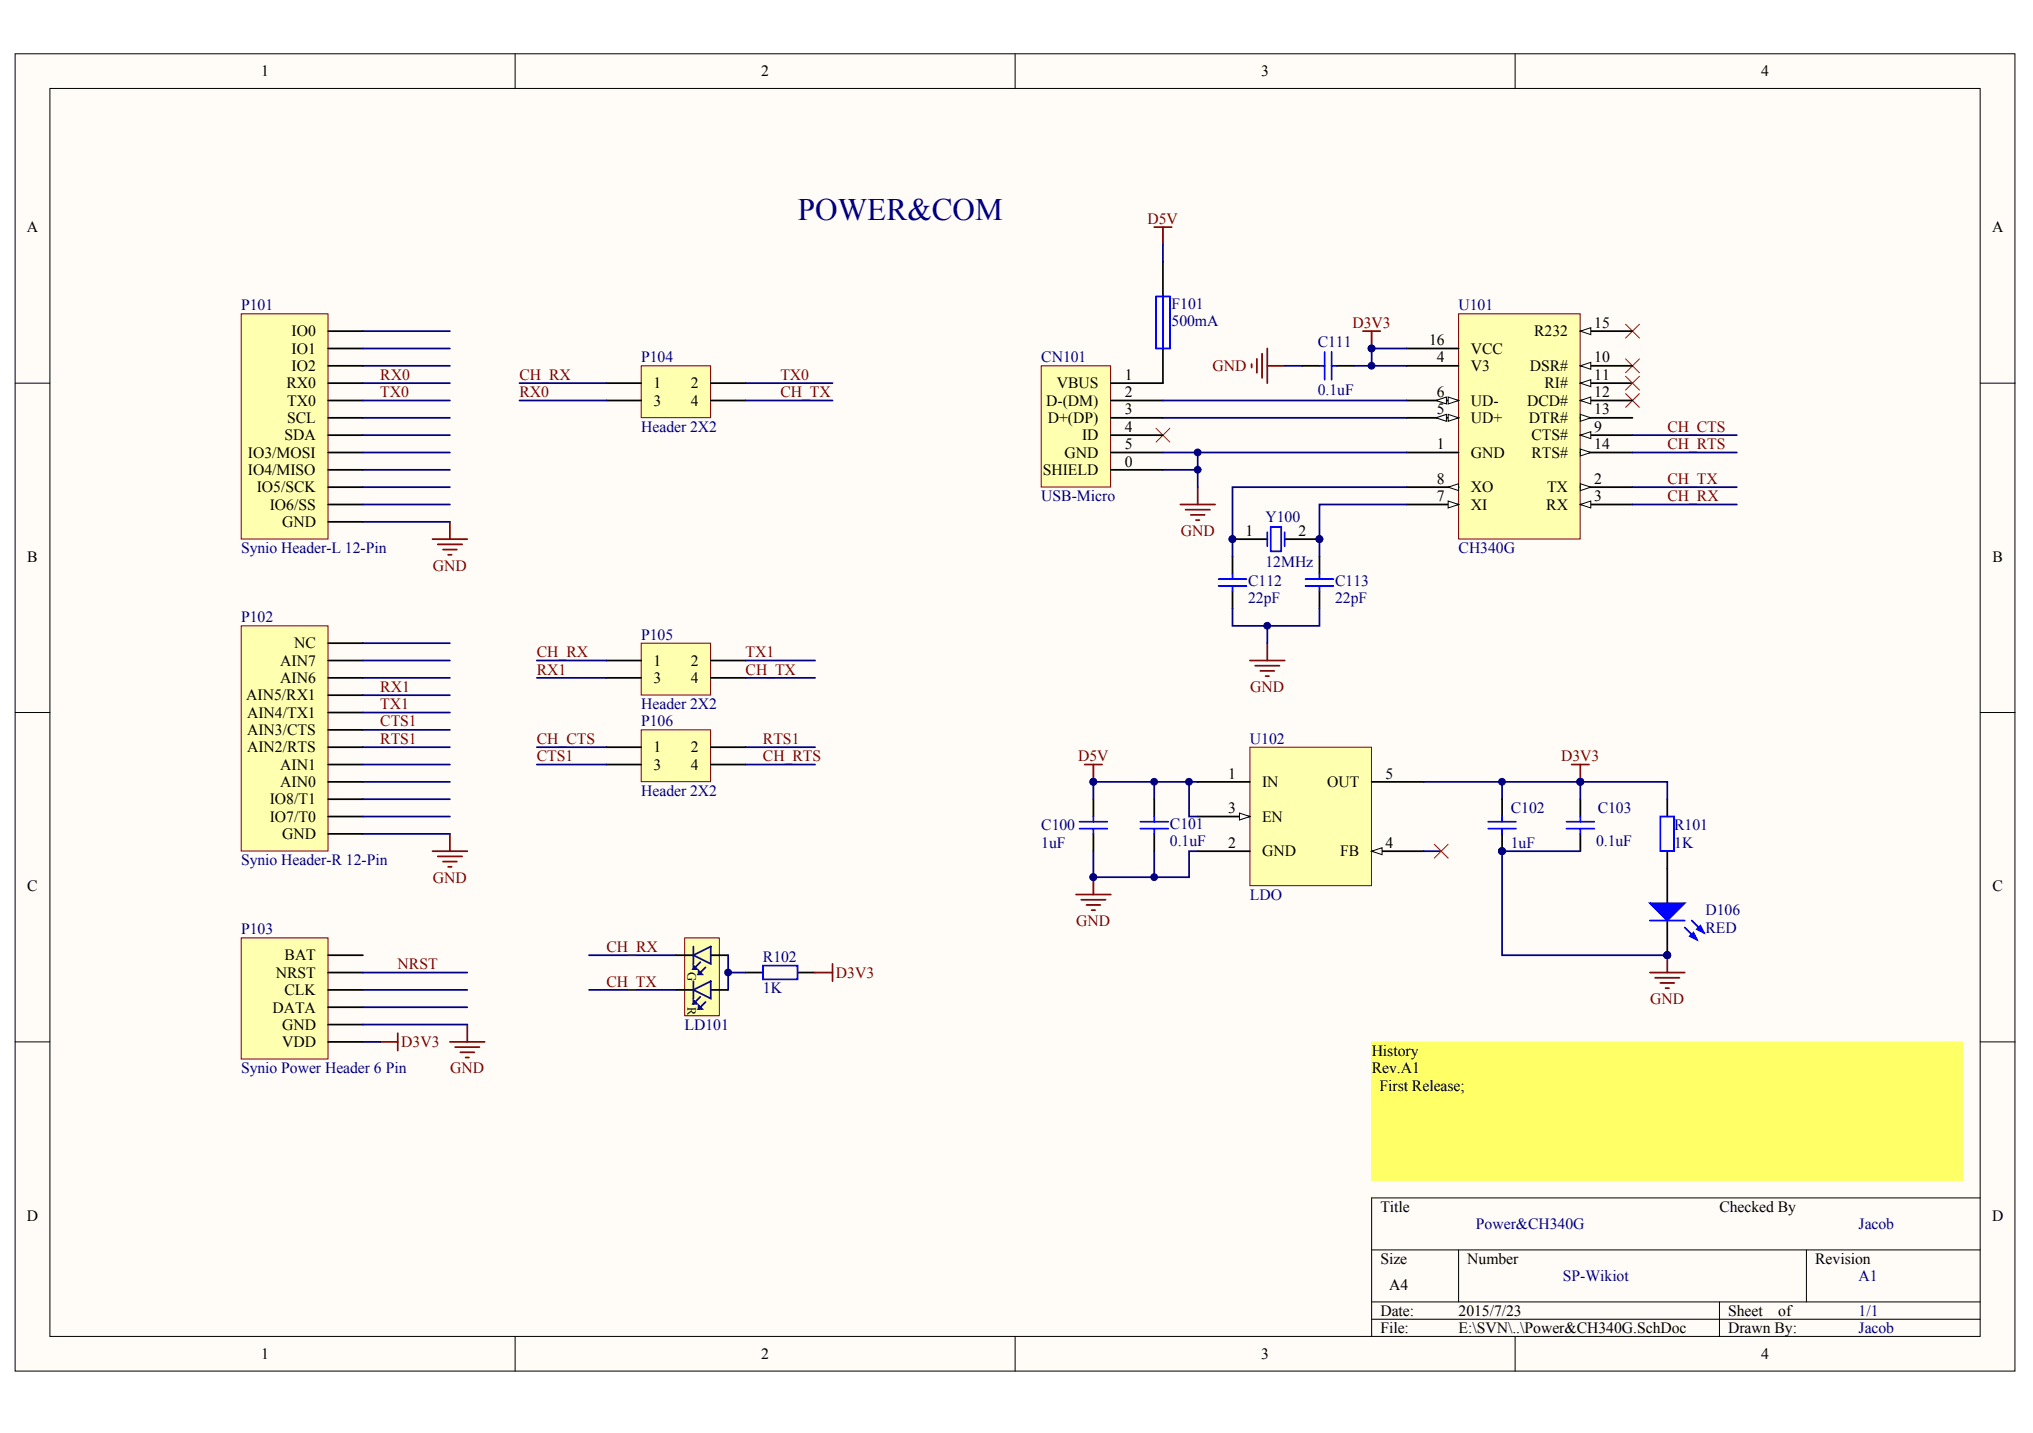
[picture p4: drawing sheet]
<svg xmlns="http://www.w3.org/2000/svg" width="287mm" height="202mm" viewBox="0 0 287 202" stroke-linecap="round" stroke-linejoin="round" font-family="sans-serif">
<defs><g id="words">
<text font-size="4.4" fill="#000080" x="112.5" y="31.1">POWER&amp;COM</text>
<g font-size="2.2">
<text x="36.9" y="10.8">1</text>
<text x="107.4" y="10.8">2</text>
<text x="177.9" y="10.8">3</text>
<text x="248.5" y="10.8">4</text>
<text x="3.8" y="32.8">A</text>
<text x="281" y="32.8">A</text>
<text x="41.1" y="47.5">IO0</text>
<text x="216.4" y="47.5">R232</text>
<text x="224.9" y="46.2">15</text>
<text x="41.1" y="52.3">IO2</text>
<text x="41.1" y="49.9">IO1</text>
<text x="158.7" y="53.6">1</text>
<text x="201.6" y="48.7">16</text>
<text x="202.7" y="51.1">4</text>
<text x="207.5" y="52.3">V3</text>
<text x="207.5" y="49.9">VCC</text>
<text x="215.8" y="52.3">DSR#</text>
<text x="224.9" y="51.1">10</text>
<text x="224.9" y="53.6">11</text>
<text x="40.4" y="54.8">RX0</text>
<text x="40.5" y="59.7">SCL</text>
<text x="40.5" y="57.2">TX0</text>
<text x="92.2" y="54.8">1</text>
<text x="92.2" y="57.2">3</text>
<text x="97.5" y="54.8">2</text>
<text x="97.5" y="57.2">4</text>
<text x="147.6" y="57.2">D-(DM)</text>
<text x="147.8" y="59.7">D+(DP)</text>
<text x="149.1" y="54.8">VBUS</text>
<text x="158.7" y="58.5">3</text>
<text x="158.7" y="56">2</text>
<text x="202.7" y="58.5">5</text>
<text x="202.7" y="56">6</text>
<text x="207.5" y="59.7">UD+</text>
<text x="207.5" y="57.2">UD-</text>
<text x="215.4" y="57.2">DCD#</text>
<text x="215.7" y="59.7">DTR#</text>
<text x="217.9" y="54.8">RI#</text>
<text x="224.9" y="56">12</text>
<text x="224.9" y="58.5">13</text>
<text x="35" y="64.6">IO3/MOSI</text>
<text x="40.1" y="62.1">SDA</text>
<text x="150.2" y="64.6">GND</text>
<text x="152.6" y="62.1">ID</text>
<text x="158.7" y="63.4">5</text>
<text x="158.7" y="60.9">4</text>
<text x="158.7" y="65.8">0</text>
<text x="202.7" y="63.4">1</text>
<text x="207.5" y="64.6">GND</text>
<text x="216.1" y="62.1">CTS#</text>
<text x="216.1" y="64.6">RTS#</text>
<text x="224.9" y="60.9">9</text>
<text x="224.9" y="63.4">14</text>
<text x="35" y="67">IO4/MISO</text>
<text x="36.2" y="69.5">IO5/SCK</text>
<text x="38.1" y="71.9">IO6/SS</text>
<text x="147.1" y="67">SHIELD</text>
<text x="202.7" y="68.2">8</text>
<text x="202.7" y="70.7">7</text>
<text x="207.5" y="69.5">XO</text>
<text x="207.5" y="71.9">XI</text>
<text x="218.2" y="71.9">RX</text>
<text x="218.3" y="69.5">TX</text>
<text x="224.9" y="68.2">2</text>
<text x="224.9" y="70.7">3</text>
<text x="39.8" y="74.4">GND</text>
<text x="175.7" y="75.6">1</text>
<text x="183.2" y="75.6">2</text>
<text x="3.8" y="79.3">B</text>
<text x="281.1" y="79.3">B</text>
<text x="39.5" y="93.9">AIN7</text>
<text x="41.5" y="91.5">NC</text>
<text x="92.2" y="93.9">1</text>
<text x="97.5" y="93.9">2</text>
<text x="34.7" y="98.8">AIN5/RX1</text>
<text x="34.9" y="101.3">AIN4/TX1</text>
<text x="39.5" y="96.4">AIN6</text>
<text x="92.2" y="96.4">3</text>
<text x="97.5" y="96.4">4</text>
<text x="34.9" y="106.1">AIN2/RTS</text>
<text x="34.9" y="103.7">AIN3/CTS</text>
<text x="92.2" y="106.1">1</text>
<text x="97.5" y="106.1">2</text>
<text x="38.1" y="113.5">IO8/T1</text>
<text x="39.5" y="111">AIN0</text>
<text x="39.5" y="108.6">AIN1</text>
<text x="92.2" y="108.6">3</text>
<text x="97.5" y="108.6">4</text>
<text x="173.3" y="109.8">1</text>
<text x="178" y="111">IN</text>
<text x="187.2" y="111">OUT</text>
<text x="195.5" y="109.8">5</text>
<text x="38.1" y="115.9">IO7/T0</text>
<text x="39.8" y="118.4">GND</text>
<text x="173.3" y="119.6">2</text>
<text x="173.3" y="114.7">3</text>
<text x="178" y="115.9">EN</text>
<text x="195.5" y="119.6">4</text>
<text x="3.8" y="125.7">C</text>
<text x="178" y="120.8">GND</text>
<text x="189.1" y="120.8">FB</text>
<text x="281.1" y="125.7">C</text>
<text x="38.9" y="137.9">NRST</text>
<text x="40.1" y="135.5">BAT</text>
<text x="38.4" y="142.8">DATA</text>
<text x="40.1" y="140.4">CLK</text>
<text x="39.8" y="147.7">VDD</text>
<text x="39.8" y="145.3">GND</text>
<text x="193.5" y="148.9">History</text>
<text x="193.5" y="151.4">Rev.A1</text>
<text x="194.6" y="153.8">First Release;</text>
<text x="3.8" y="172.2">D</text>
<text x="194.7" y="171">Title</text>
<text x="242.6" y="171">Checked By</text>
<text x="281" y="172.2">D</text>
<text x="194.7" y="178.3">Size</text>
<text x="207" y="178.3">Number</text>
<text x="256.1" y="178.3">Revision</text>
<text x="194.7" y="185.6">Date:</text>
<text x="196" y="182">A4</text>
<text x="205.8" y="185.6">2015/7/23</text>
<text x="243.8" y="185.6">Sheet</text>
<text x="250.9" y="185.6">of</text>
<text x="36.9" y="191.7">1</text>
<text x="107.4" y="191.7">2</text>
<text x="177.9" y="191.7">3</text>
<text x="194.7" y="188.1">File:</text>
<text x="205.8" y="188.1">E:\SVN\..\Power&amp;CH340G.SchDoc</text>
<text x="243.8" y="188.1">Drawn By:</text>
<text x="248.5" y="191.7">4</text>
</g>
<g font-size="2.2" fill="#800000">
<text x="161.9" y="31.6">D5V</text>
<text x="190.8" y="46.2">D3V3</text>
<text x="53.7" y="53.6">RX0</text>
<text x="73.3" y="53.6">CH_RX</text>
<text x="110.1" y="53.6">TX0</text>
<text x="171.1" y="52.3">GND</text>
<text x="53.7" y="56">TX0</text>
<text x="73.3" y="56">RX0</text>
<text x="110.1" y="56">CH_TX</text>
<text x="235.2" y="60.9">CH_CTS</text>
<text x="235.2" y="63.4">CH_RTS</text>
<text x="235.2" y="68.2">CH_TX</text>
<text x="235.2" y="70.7">CH_RX</text>
<text x="166.6" y="75.6">GND</text>
<text x="61.1" y="80.5">GND</text>
<text x="75.7" y="92.7">CH_RX</text>
<text x="75.7" y="95.1">RX1</text>
<text x="105.2" y="95.1">CH_TX</text>
<text x="105.2" y="92.7">TX1</text>
<text x="53.7" y="97.6">RX1</text>
<text x="53.7" y="100">TX1</text>
<text x="176.4" y="97.6">GND</text>
<text x="53.7" y="102.5">CTS1</text>
<text x="53.7" y="104.9">RTS1</text>
<text x="75.7" y="104.9">CH_CTS</text>
<text x="75.7" y="107.4">CTS1</text>
<text x="107.6" y="107.4">CH_RTS</text>
<text x="107.6" y="104.9">RTS1</text>
<text x="152.1" y="107.4">D5V</text>
<text x="220.2" y="107.4">D3V3</text>
<text x="61.1" y="124.5">GND</text>
<text x="151.8" y="130.6">GND</text>
<text x="56.1" y="136.7">NRST</text>
<text x="85.6" y="134.3">CH_RX</text>
<text x="117.9" y="137.9">D3V3</text>
<text x="85.6" y="139.2">CH_TX</text>
<text x="232.8" y="141.6">GND</text>
<text x="56.6" y="147.7">D3V3</text>
<text x="63.5" y="151.4">GND</text>
</g>
<g font-size="2.2" fill="#000080">
<text x="34" y="43.8">P101</text>
<text x="165.3" y="43.5">F101</text>
<text x="165.3" y="46">500mA</text>
<text x="205.8" y="43.8">U101</text>
<text x="90.5" y="51.1">P104</text>
<text x="146.9" y="51.1">CN101</text>
<text x="185.9" y="48.9">C111</text>
<text x="185.9" y="55.8">0.1uF</text>
<text x="90.5" y="60.9">Header 2X2</text>
<text x="146.9" y="70.7">USB-Micro</text>
<text x="178.5" y="73.6">Y100</text>
<text x="34" y="78">Synio Header-L 12-Pin</text>
<text x="176.1" y="82.7">C112</text>
<text x="178.5" y="80">12MHz</text>
<text x="188.4" y="82.7">C113</text>
<text x="205.8" y="78">CH340G</text>
<text x="34" y="87.8">P102</text>
<text x="176.1" y="85.1">22pF</text>
<text x="188.4" y="85.1">22pF</text>
<text x="90.5" y="90.3">P105</text>
<text x="90.5" y="100">Header 2X2</text>
<text x="90.5" y="102.5">P106</text>
<text x="176.3" y="104.9">U102</text>
<text x="90.5" y="112.3">Header 2X2</text>
<text x="146.9" y="119.6">1uF</text>
<text x="146.9" y="117.1">C100</text>
<text x="165" y="119.3">0.1uF</text>
<text x="165" y="116.9">C101</text>
<text x="213.1" y="119.6">1uF</text>
<text x="213.1" y="114.7">C102</text>
<text x="225.2" y="119.3">0.1uF</text>
<text x="225.4" y="114.7">C103</text>
<text x="236.2" y="119.6">1K</text>
<text x="236.2" y="117.1">R101</text>
<text x="34" y="122">Synio Header-R 12-Pin</text>
<text x="34" y="131.8">P103</text>
<text x="176.3" y="126.9">LDO</text>
<text x="240.6" y="129.1">D106</text>
<text x="240.6" y="131.6">RED</text>
<text x="107.6" y="135.7">R102</text>
<text x="107.6" y="140.1">1K</text>
<text x="96.6" y="145.3">LD101</text>
<text x="34" y="151.4">Synio Power Header 6 Pin</text>
<text x="208.2" y="173.4">Power&amp;CH340G</text>
<text x="262.2" y="173.4">Jacob</text>
<text x="220.5" y="180.7">SP-Wikiot</text>
<text x="262.2" y="180.7">A1</text>
<text x="262.2" y="185.6">1/1</text>
<text x="262.2" y="188.1">Jacob</text>
</g>
<g font-size="1.8">
<text x="97" y="137.1" transform="rotate(90 97 137.1)">G</text>
<text x="97" y="142.1" transform="rotate(90 97 142.1)">R</text>
</g>
</g></defs>
<g fill="#fffcf8" stroke="#000" stroke-width=".14">
<path d="M2.1 7.6h282.2v185.8h-282.2z"/>
<path d="M7 12.5h272.4v176h-272.4z"/>
</g>
<g fill="none" stroke="#000" stroke-width=".14">
<path d="M72.7 7.6v4.9M143.2 7.6v4.9M213.7 7.6v4.9M2.1 54h4.9M279.4 54h4.9M2.1 100.5h4.9M279.4 100.5h4.9M2.1 147h4.9M279.4 147h4.9M193.5 176.3h85.9M205.8 176.3v7.4M254.8 176.3v7.4"/>
<path d="M279.4 169h-85.9v19.5M72.7 188.5v4.9M143.2 188.5v4.9M193.5 183.7h85.9M193.5 186.1h85.9M213.7 188.5v4.9M242.6 183.7v4.8"/>
</g>
<path d="M183.7 51.6h2.4M188.6 51.6h2.5M173.9 76.1h4.9M173.9 78.5v2.4M181.2 76.1h4.9M186.1 78.5v2.4M173.9 83.4v2.4M186.1 83.4v2.4M235.2 112.7v2.5M235.2 120.1v7.3M235.2 129.9v4.8" fill="none" stroke="#000" stroke-width=".25"/>
<g fill="#000080" stroke="#000080" stroke-width=".14">
<circle cx="173.9" cy="76" r=".48"/>
<circle cx="186.1" cy="76" r=".48"/>
<circle cx="235.2" cy="134.7" r=".48"/>
</g>
<g fill="none" stroke="#00f" stroke-width=".25">
<path d="M186.1 51.6h.8M186.9 49.6v4M187.9 49.6v4M187.9 51.6h.7M178.8 75.1v1.9M179.3 74.3h1.4v3.5h-1.4zM181.2 75.1v1.9M171.9 81.7h3.9M171.9 82.7h3.9M173.9 80.9v.8M173.9 82.7v.7M184.2 81.7h3.9"/>
<path d="M184.2 82.7h3.9M186.1 80.9v.8M186.1 82.7v.7M234.2 115.2h2v4.8h-2zM232.8 129.9h4.9M237.7 130.8l1.7 1.7M238.7 129.9l1.7 1.7"/>
</g>
<g fill="none" stroke="#800000" stroke-width=".25">
<path d="M176.6 51.4v.4M177.3 50.6v2M178 49.9v3.4M178.8 49.2v4.8M178.8 51.6h2.4M166.5 71.2h4.9M167.3 71.9h3.4M168 72.6h2M168.7 73.4h.5M169 68.7v2.5M176.3 93.2h4.9M177.1 93.9h3.4"/>
<path d="M177.8 94.6h2M178.5 95.4h.5M178.8 90.7v2.5M232.8 137.2h4.9M233.5 137.9h3.4M234.2 138.7h2M235 139.4h.5M235.2 134.7v2.5"/>
</g>
<path d="M229.3 45.7l2 2M229.3 50.6l2 2M229.3 55.5l2 2M231.3 45.7l-2 2M231.3 50.6l-2 2M231.3 55.5l-2 2M163.1 60.4l1.9 2M165 60.4l-1.9 2" fill="none" stroke="#f00" stroke-width=".14"/>
<g fill="#00f" stroke="#00f" stroke-width=".25">
<path d="M232.8 127.4h4.9l-2.5 2.5z"/>
<path d="M238.4 132.1l.5-.5 .5 .9z"/>
<path d="M239.4 131.1l.5-.5 .5 1z"/>
</g>
<path d="M205.8 44.3h17.1v31.7h-17.1z" fill="#ffffb0" stroke="#800000" stroke-width=".14"/>
<path d="M198.4 63.8h7.4M222.9 68.7h7.4" fill="none" stroke="#000" stroke-width=".25"/>
<path d="M222.9 68.2l1.5 .5-1.5 .5z" fill="#fffcf8" stroke="#000" stroke-width=".14"/>
<path d="M222.9 71.2h7.4" fill="none" stroke="#000" stroke-width=".25"/>
<path d="M222.9 71.2l1.5-.5v1z" fill="#fffcf8" stroke="#000" stroke-width=".14"/>
<path d="M198.4 51.6h7.4M198.4 58.9h7.4" fill="none" stroke="#000" stroke-width=".25"/>
<g fill="#fffcf8" stroke="#000" stroke-width=".14">
<path d="M204.3 58.5l1.5 .4-1.5 .5z"/>
<path d="M202.6 58.9l1.5-.4v.9z"/>
</g>
<path d="M198.4 56.5h7.4" fill="none" stroke="#000" stroke-width=".25"/>
<g fill="#fffcf8" stroke="#000" stroke-width=".14">
<path d="M204.3 56l1.5 .5-1.5 .5z"/>
<path d="M202.6 56.5l1.5-.5v1z"/>
</g>
<path d="M198.4 68.7h7.4" fill="none" stroke="#000" stroke-width=".25"/>
<path d="M204.3 68.7l1.5-.5v1z" fill="#fffcf8" stroke="#000" stroke-width=".14"/>
<path d="M198.4 71.2h7.4" fill="none" stroke="#000" stroke-width=".25"/>
<path d="M204.3 70.7l1.5 .5-1.5 .5z" fill="#fffcf8" stroke="#000" stroke-width=".14"/>
<path d="M222.9 61.4h7.4" fill="none" stroke="#000" stroke-width=".25"/>
<path d="M222.9 61.4l1.5-.5v1z" fill="#fffcf8" stroke="#000" stroke-width=".14"/>
<path d="M222.9 51.6h7.4" fill="none" stroke="#000" stroke-width=".25"/>
<path d="M222.9 51.6l1.5-.5v1z" fill="#fffcf8" stroke="#000" stroke-width=".14"/>
<path d="M222.9 54h7.4" fill="none" stroke="#000" stroke-width=".25"/>
<path d="M222.9 54l1.5-.4v.9z" fill="#fffcf8" stroke="#000" stroke-width=".14"/>
<path d="M222.9 56.5h7.4" fill="none" stroke="#000" stroke-width=".25"/>
<path d="M222.9 56.5l1.5-.5v1z" fill="#fffcf8" stroke="#000" stroke-width=".14"/>
<path d="M222.9 58.9h7.4" fill="none" stroke="#000" stroke-width=".25"/>
<path d="M222.9 58.5l1.5 .4-1.5 .5z" fill="#fffcf8" stroke="#000" stroke-width=".14"/>
<path d="M222.9 63.8h7.4" fill="none" stroke="#000" stroke-width=".25"/>
<path d="M222.9 63.3l1.5 .5-1.5 .5z" fill="#fffcf8" stroke="#000" stroke-width=".14"/>
<path d="M222.9 46.7h7.4" fill="none" stroke="#000" stroke-width=".25"/>
<path d="M222.9 46.7l1.5-.5v1z" fill="#fffcf8" stroke="#000" stroke-width=".14"/>
<path d="M198.4 49.2h7.4" fill="none" stroke="#000" stroke-width=".25"/>
<path d="M229.3 53.1l2 1.9M231.3 53.1l-2 1.9" fill="none" stroke="#f00" stroke-width=".14"/>
<path d="M146.9 51.6h9.8v17.1h-9.8z" fill="#ffffb0" stroke="#800000" stroke-width=".14"/>
<path d="M164.1 36.9v4.9M156.7 58.9h7.4M156.7 56.5h7.4M164.1 49.2v4.8h-7.4M156.7 63.8h7.4M156.7 61.4h7.4M156.7 66.3h7.4" fill="none" stroke="#000" stroke-width=".25"/>
<g fill="none" stroke="#000080" stroke-width=".25">
<path d="M164.1 34.5v2.4M164.1 58.9h34.3M164.1 56.5h34.3M181.2 51.6h2.5M191.1 51.6h7.3M164.1 63.8h34.3M164.1 66.3h4.9M169 63.8v4.9M198.4 71.2h-12.3v7.3M198.4 68.7h-24.5v9.8M230.3 71.2h14.7M230.3 68.7h14.7"/>
<path d="M230.3 63.8h14.7M230.3 61.4h14.7M173.9 85.8v2.5h12.2v-2.5M178.8 88.3v2.4"/>
</g>
<g fill="#000080" stroke="#000080" stroke-width=".14">
<circle cx="178.8" cy="88.3" r=".48"/>
<circle cx="169" cy="63.8" r=".48"/>
<circle cx="169" cy="66.3" r=".48"/>
<circle cx="222.9" cy="110.3" r=".48"/>
</g>
<path d="M163.1 41.8h1.9v7.4h-1.9zM164.1 41.8v7.4" fill="none" stroke="#00f" stroke-width=".25"/>
<path d="M162.8 32h2.5M164.1 32v2.5M221.7 107.8h2.5M222.9 107.8v2.5" fill="none" stroke="#800000" stroke-width=".25"/>
<path d="M176.3 105.4h17.2v19.5h-17.2z" fill="#ffffb0" stroke="#800000" stroke-width=".14"/>
<path d="M169 110.3h7.3M169 115.2h7.3M169 120.1h7.3" fill="none" stroke="#000" stroke-width=".25"/>
<path d="M174.9 114.7l1.4 .5-1.4 .5z" fill="#fffcf8" stroke="#000" stroke-width=".14"/>
<path d="M193.5 120.1h7.4" fill="none" stroke="#000" stroke-width=".25"/>
<path d="M193.5 120.1l1.5-.5v1z" fill="#fffcf8" stroke="#000" stroke-width=".14"/>
<path d="M154.3 112.7v2.5M154.3 117.6v2.5M162.8 112.7v2.5M162.8 117.6v2.5M193.5 110.3h7.4M211.9 112.7v2.5M211.9 117.6v2.5M222.9 112.7v2.5M222.9 117.6v2.5" fill="none" stroke="#000" stroke-width=".25"/>
<path d="M153 107.8h2.5M154.3 107.8v2.5M151.8 126.2h4.9M152.5 126.9h3.5M153.3 127.7h1.9M154 128.4h.5M154.3 123.7v2.5" fill="none" stroke="#800000" stroke-width=".25"/>
<g fill="#000080" stroke="#000080" stroke-width=".14">
<circle cx="154.2" cy="123.7" r=".48"/>
<circle cx="154.2" cy="110.3" r=".48"/>
<circle cx="162.8" cy="110.3" r=".48"/>
<circle cx="167.7" cy="110.3" r=".48"/>
<circle cx="162.8" cy="123.7" r=".48"/>
<circle cx="211.9" cy="110.3" r=".48"/>
<circle cx="211.9" cy="120.1" r=".48"/>
<circle cx="222.9" cy="110.3" r=".48"/>
</g>
<path d="M162.8 110.3v2.4M167.7 110.3v4.9h1.3M211.9 110.3v2.4M222.9 110.3h12.3v2.4M162.8 120.1v3.6M200.9 120.1h2.4" fill="none" stroke="#000080" stroke-width=".25"/>
<g fill="none" stroke="#00f" stroke-width=".25">
<path d="M152.3 115.9h3.9M152.3 116.9h3.9M154.3 115.2v.7M154.3 116.9v.7M160.9 115.9h3.9M160.9 116.9h3.9M162.8 115.2v.7M162.8 116.9v.7M209.9 115.9h4M209.9 116.9h4M211.9 115.2v.7M211.9 116.9v.7"/>
<path d="M221 115.9h3.9M221 116.9h3.9M222.9 115.2v.7M222.9 116.9v.7"/>
</g>
<path d="M34 44.3h12.3v31.7h-12.3z" fill="#ffffb0" stroke="#800000" stroke-width=".14"/>
<path d="M46.3 58.9h4.9M46.3 56.5h4.9M46.3 54h4.9M46.3 51.6h4.9M46.3 49.2h4.9M46.3 46.7h4.9M46.3 73.6h4.9M46.3 71.2h4.9M46.3 68.7h4.9M46.3 66.3h4.9M46.3 63.8h4.9M46.3 61.4h4.9" fill="none" stroke="#000" stroke-width=".25"/>
<path d="M34 132.3h12.3v17.1h-12.3z" fill="#ffffb0" stroke="#800000" stroke-width=".14"/>
<path d="M46.3 139.6h4.9M46.3 137.2h4.9M46.3 134.7h4.9M46.3 147h4.9M46.3 144.5h4.9M46.3 142.1h4.9" fill="none" stroke="#000" stroke-width=".25"/>
<path d="M61 76.1h4.9M61.8 76.8h3.4M62.5 77.5h2M63.2 78.3h.5M63.5 73.6v2.5M53.7 147h2.4M56.1 145.7v2.5M63.5 147h4.9M64.2 147.7h3.4M64.9 148.4h2M65.7 149.2h.5M65.9 144.5v2.5" fill="none" stroke="#800000" stroke-width=".25"/>
<path d="M34 88.3h12.3v31.7h-12.3z" fill="#ffffb0" stroke="#800000" stroke-width=".14"/>
<path d="M46.3 98.1h4.9M46.3 95.6h4.9M46.3 93.2h4.9M46.3 90.7h4.9M46.3 117.6h4.9M46.3 115.2h4.9M46.3 112.7h4.9M46.3 110.3h4.9M46.3 107.8h4.9M46.3 105.4h4.9M46.3 103h4.9M46.3 100.5h4.9" fill="none" stroke="#000" stroke-width=".25"/>
<path d="M63.5 117.6v2.5M61 120.1h4.9M61.8 120.8h3.4M62.5 121.5h2M63.2 122.3h.5" fill="none" stroke="#800000" stroke-width=".25"/>
<g fill="none" stroke="#000080" stroke-width=".25">
<path d="M51.2 58.9h12.3M51.2 56.5h12.3M51.2 54h12.3M51.2 51.6h12.3M51.2 49.2h12.3M51.2 46.7h12.3M51.2 73.6h12.3M51.2 71.2h12.3M51.2 68.7h12.3M51.2 66.3h12.3M51.2 63.8h12.3M51.2 61.4h12.3"/>
<path d="M51.2 98.1h12.3M51.2 95.6h12.3M51.2 93.2h12.3M51.2 90.7h12.3M51.2 117.6h12.3M51.2 115.2h12.3M51.2 112.7h12.3M51.2 110.3h12.3M51.2 107.8h12.3M51.2 105.4h12.3M51.2 103h12.3M51.2 100.5h12.3"/>
<path d="M51.2 139.6h14.7M51.2 137.2h14.7M51.2 144.5h14.7M51.2 147h2.5M51.2 142.1h14.7"/>
</g>
<path d="M90.5 51.6h9.7v7.3h-9.7z" fill="#ffffb0" stroke="#800000" stroke-width=".14"/>
<path d="M85.6 54h4.9M85.6 56.5h4.9M100.3 54h4.9M100.3 56.5h4.9" fill="none" stroke="#000" stroke-width=".25"/>
<path d="M73.3 54h12.3M73.3 56.5h12.3M105.2 54h12.2M105.2 56.5h12.2" fill="none" stroke="#000080" stroke-width=".25"/>
<path d="M90.5 90.7h9.7v7.3h-9.7z" fill="#ffffb0" stroke="#800000" stroke-width=".14"/>
<path d="M85.6 93.2h4.9M85.6 95.6h4.9M100.3 93.2h4.9M100.3 95.6h4.9" fill="none" stroke="#000" stroke-width=".25"/>
<path d="M90.5 103h9.7v7.3h-9.7z" fill="#ffffb0" stroke="#800000" stroke-width=".14"/>
<path d="M85.6 105.4h4.9M85.6 107.8h4.9M100.3 105.4h4.9M100.3 107.8h4.9M105.2 137.2h2.4M112.5 137.2h2.5" fill="none" stroke="#000" stroke-width=".25"/>
<g fill="none" stroke="#000080" stroke-width=".25">
<path d="M198.4 49.2h-4.9v2.4M75.7 93.2h9.9M75.7 95.6h9.9M105.2 93.2h9.8M105.2 95.6h9.8M75.7 107.8h9.9M75.7 105.4h9.9M105.2 107.8h9.8M105.2 105.4h9.8M169 110.3h-14.7v2.4M200.9 110.3h22v2.4M154.3 120.1v3.6h13.4v-3.6h1.3"/>
<path d="M222.9 120.1h-11v14.6h23.3"/>
</g>
<g fill="#000080" stroke="#000080" stroke-width=".14">
<circle cx="222.9" cy="110.3" r=".48"/>
<circle cx="154.2" cy="123.7" r=".48"/>
<circle cx="154.2" cy="110.3" r=".48"/>
<circle cx="211.9" cy="120.1" r=".48"/>
<circle cx="235.2" cy="134.7" r=".48"/>
<circle cx="193.5" cy="49.1" r=".48"/>
<circle cx="193.5" cy="51.6" r=".48"/>
</g>
<path d="M202.3 119.1l2 2M204.3 119.1l-2 2" fill="none" stroke="#f00" stroke-width=".14"/>
<path d="M192.3 46.7h2.4M193.5 46.7v2.5M115 137.2h2.4M117.4 136v2.4" fill="none" stroke="#800000" stroke-width=".25"/>
<path d="M107.6 136.2h4.9v1.9h-4.9z" fill="none" stroke="#00f" stroke-width=".25"/>
<path d="M96.6 132.3h4.9v11h-4.9z" fill="#ffffb0" stroke="#800000" stroke-width=".14"/>
<path d="M95.4 134.7h2.4M95.4 139.6h2.4M100.3 134.7h2.4M100.3 139.6h2.4" fill="none" stroke="#000" stroke-width=".25"/>
<path d="M97.8 134.7l2.5-1.2v2.5zM97.8 139.6l2.5-1.2v2.5zM97.8 133.5v2.5M97.8 138.4v2.5M98.8 135.7l-1 1h.5l-.5-.5v.5M99.5 136.5l-.9 .9h.4l-.4-.5v.5M98.8 140.6l-1 1h.5l-.5-.5v.5M99.5 141.3l-.9 1h.4l-.4-.5v.5" fill="none" stroke="#11037f" stroke-width=".25"/>
<path d="M83.1 134.7h12.3M83.1 139.6h12.3M102.7 134.7v4.9M102.7 137.2h2.5" fill="none" stroke="#000080" stroke-width=".25"/>
<circle cx="102.7" cy="137.2" r=".48" fill="#000080" stroke="#000080" stroke-width=".14"/>
<path d="M193.5 147h83.4v19.5h-83.4z" fill="#ff6" stroke="#ff6" stroke-width=".14"/>
<use href="#words"/>
</svg>
